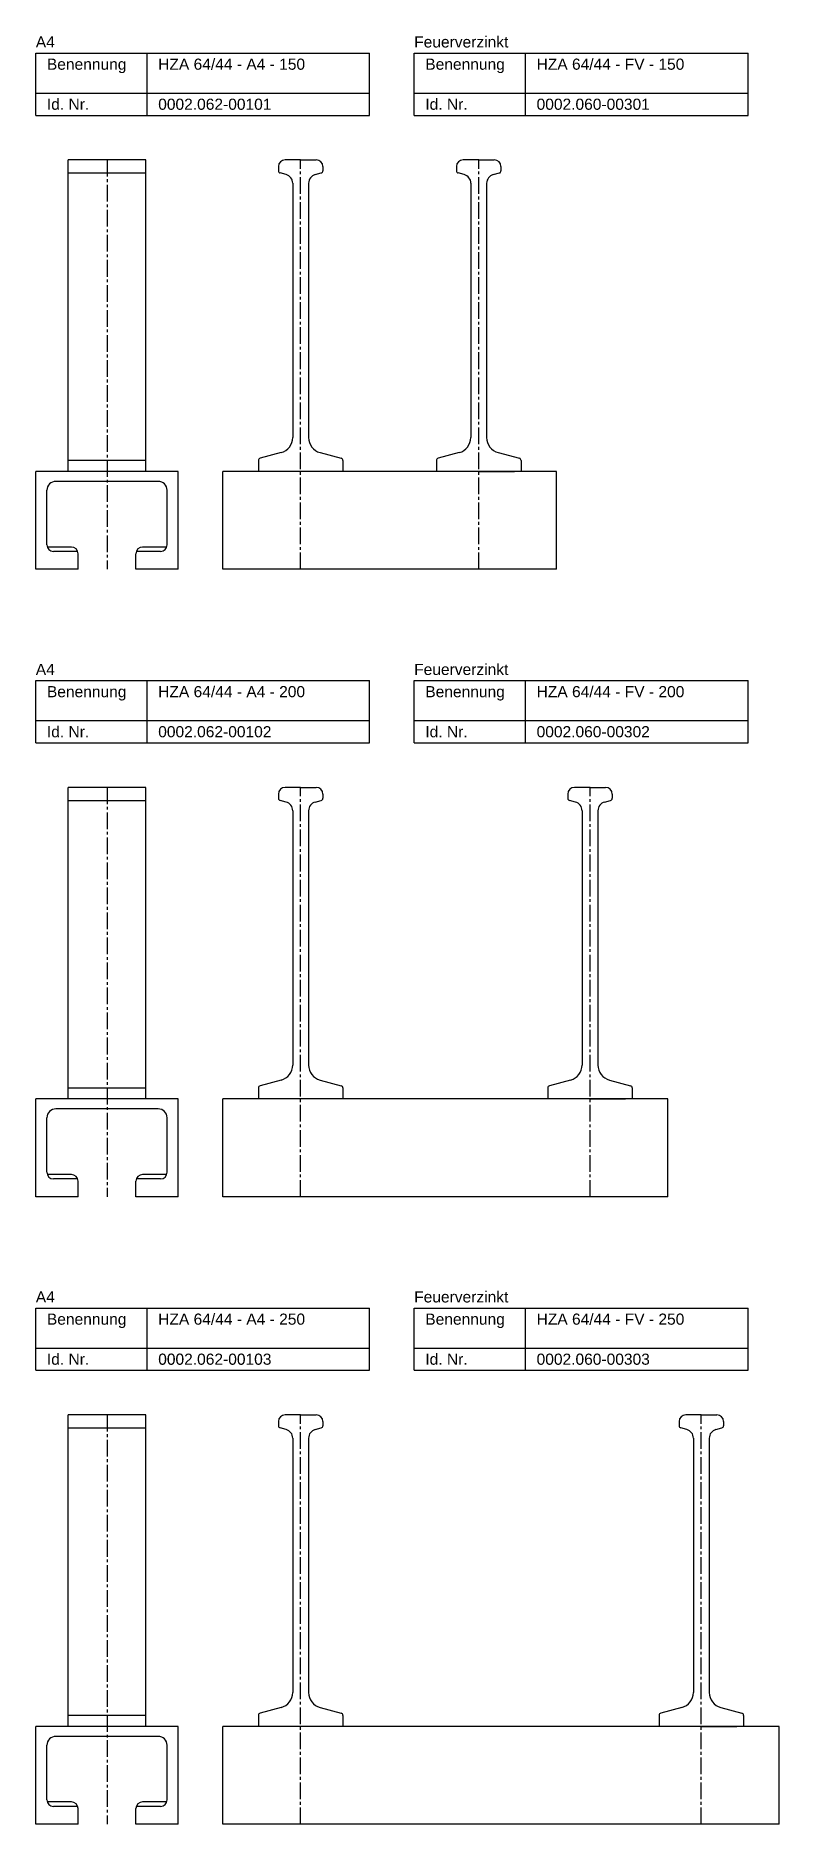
# Model space of a CAD drawing. Header units: millimetres. Extents: x -218 to 5936, y 987 to 3483.
# Drawn here: x -218 to 116, y 2679 to 3483 of the extents above; entities that cross this region are included whole.
import ezdxf

# ---------------------------------------------------------------- set-up
doc = ezdxf.new("R2010")
doc.units = ezdxf.units.MM
doc.header["$LTSCALE"] = 10
doc.linetypes.add('MITTE2', pattern=[1.125, 0.75, -0.125, 0.125, -0.125])
doc.layers.add('HALFEN', color=2, linetype='CONTINUOUS')
doc.styles.add('ARIAL50', font='arial.ttf', dxfattribs={"height": 5})

msp = doc.modelspace()

# ---------------------------------------------------------------- linework, layer by layer
at = {"layer": 'HALFEN'}
for p, q in [((-217.75, 3475.25), (-67.75, 3475.25)), ((-217.75, 3447.25), (-217.75, 3475.25)), ((-167.75, 3447.25), (-167.75, 3475.25)), ((-67.75, 3447.25), (-67.75, 3475.25)), ((-47.75, 3475.25), (102.25, 3475.25)), ((-47.75, 3447.25), (-47.75, 3475.25)), ((2.25, 3447.25), (2.25, 3475.25)), ((102.25, 3447.25), (102.25, 3475.25)), ((-217.75, 3457.25), (-67.75, 3457.25)), ((-47.75, 3457.25), (102.25, 3457.25)), ((-217.75, 3447.25), (-67.75, 3447.25)), ((-47.75, 3447.25), (102.25, 3447.25)), ((-203.25, 3287.25), (-203.25, 3427.25)), ((-168.25, 3427.25), (-203.25, 3427.25)), ((-168.25, 3287.25), (-168.25, 3427.25)), ((-108.75, 3424.25), (-108.75, 3422.32)), ((-98.75, 3427.25), (-105.75, 3427.25)), ((-98.75, 3427.25), (-91.75, 3427.25)), ((-88.75, 3424.25), (-88.75, 3422.32)), ((-28.75, 3424.25), (-28.75, 3422.32)), ((-18.75, 3427.25), (-25.75, 3427.25)), ((-18.75, 3427.25), (-11.75, 3427.25)), ((-8.75, 3424.25), (-8.75, 3422.32)), ((-168.25, 3421.25), (-203.25, 3421.25)), ((-105.26, 3420.62), (-108.01, 3421.35)), ((-102.3, 3416.75), (-102.3, 3302.46)), ((-95.2, 3416.75), (-95.2, 3302.46)), ((-92.24, 3420.62), (-89.49, 3421.35)), ((-25.26, 3420.62), (-28.01, 3421.35)), ((-22.3, 3416.75), (-22.3, 3302.46)), ((-15.2, 3416.75), (-15.2, 3302.46)), ((-12.24, 3420.62), (-9.49, 3421.35)), ((-107.49, 3295.7), (-117.01, 3293.15)), ((-90.01, 3295.7), (-80.49, 3293.15)), ((-27.49, 3295.7), (-37.01, 3293.15)), ((-10.01, 3295.7), (-0.49, 3293.15)), ((-203.25, 3292.25), (-168.25, 3292.25)), ((-117.75, 3292.18), (-117.75, 3287.25)), ((-79.75, 3292.18), (-79.75, 3287.25)), ((-37.75, 3292.18), (-37.75, 3287.25)), ((0.25, 3292.18), (0.25, 3287.25)), ((-153.75, 3287.25), (-217.75, 3287.25)), ((-217.75, 3243.25), (-217.75, 3287.25)), ((-162.75, 3282.75), (-208.75, 3282.75)), ((-153.75, 3243.25), (-153.75, 3287.25)), ((16.25, 3287.25), (-133.75, 3287.25)), ((-133.75, 3243.25), (-133.75, 3287.25)), ((-18.75, 3287.25), (-34.75, 3287.25)), ((-18.75, 3287.25), (-2.75, 3287.25)), ((16.25, 3243.25), (16.25, 3287.25)), ((-212.75, 3254.25), (-212.75, 3278.75)), ((-158.75, 3254.25), (-158.75, 3278.75)), ((-201.75, 3253.25), (-212.58, 3253.25)), ((-198.92, 3251.25), (-209.75, 3251.25)), ((-198.75, 3243.25), (-198.75, 3250.25)), ((-172.75, 3243.25), (-172.75, 3250.25)), ((-161.75, 3251.25), (-172.58, 3251.25)), ((-158.92, 3253.25), (-169.75, 3253.25)), ((-198.75, 3243.25), (-217.75, 3243.25)), ((-153.75, 3243.25), (-172.75, 3243.25)), ((16.25, 3243.25), (-133.75, 3243.25)), ((-217.75, 3193.25), (-67.75, 3193.25)), ((-217.75, 3165.25), (-217.75, 3193.25)), ((-167.75, 3165.25), (-167.75, 3193.25)), ((-67.75, 3165.25), (-67.75, 3193.25)), ((-47.75, 3193.25), (102.25, 3193.25)), ((-47.75, 3165.25), (-47.75, 3193.25)), ((2.25, 3165.25), (2.25, 3193.25)), ((102.25, 3165.25), (102.25, 3193.25)), ((-217.75, 3175.25), (-67.75, 3175.25)), ((-47.75, 3175.25), (102.25, 3175.25)), ((-217.75, 3165.25), (-67.75, 3165.25)), ((-47.75, 3165.25), (102.25, 3165.25)), ((-203.25, 3005.25), (-203.25, 3145.25)), ((-168.25, 3145.25), (-203.25, 3145.25)), ((-168.25, 3005.25), (-168.25, 3145.25)), ((-98.75, 3145.25), (-105.75, 3145.25)), ((-98.75, 3145.25), (-91.75, 3145.25)), ((31.25, 3145.25), (24.25, 3145.25)), ((31.25, 3145.25), (38.25, 3145.25)), ((-168.25, 3139.25), (-203.25, 3139.25)), ((-108.75, 3142.25), (-108.75, 3140.32)), ((-105.26, 3138.62), (-108.01, 3139.35)), ((-102.3, 3134.75), (-102.3, 3020.46)), ((-95.2, 3134.75), (-95.2, 3020.46)), ((-92.24, 3138.62), (-89.49, 3139.35)), ((-88.75, 3142.25), (-88.75, 3140.32)), ((21.25, 3142.25), (21.25, 3140.32)), ((24.74, 3138.62), (21.99, 3139.35)), ((27.7, 3134.75), (27.7, 3020.46)), ((34.8, 3134.75), (34.8, 3020.46)), ((37.76, 3138.62), (40.51, 3139.35)), ((41.25, 3142.25), (41.25, 3140.32)), ((-203.25, 3010.25), (-168.25, 3010.25)), ((-117.75, 3010.18), (-117.75, 3005.25)), ((-107.49, 3013.7), (-117.01, 3011.15)), ((-90.01, 3013.7), (-80.49, 3011.15)), ((-79.75, 3010.18), (-79.75, 3005.25)), ((12.25, 3010.18), (12.25, 3005.25)), ((22.51, 3013.7), (12.99, 3011.15)), ((39.99, 3013.7), (49.51, 3011.15)), ((50.25, 3010.18), (50.25, 3005.25)), ((-153.75, 3005.25), (-217.75, 3005.25)), ((-217.75, 2961.25), (-217.75, 3005.25)), ((-162.75, 3000.75), (-208.75, 3000.75)), ((-153.75, 2961.25), (-153.75, 3005.25)), ((66.25, 3005.25), (-133.75, 3005.25)), ((-133.75, 2961.25), (-133.75, 3005.25)), ((31.25, 3005.25), (15.25, 3005.25)), ((31.25, 3005.25), (47.25, 3005.25)), ((66.25, 2961.25), (66.25, 3005.25)), ((-212.75, 2972.25), (-212.75, 2996.75)), ((-158.75, 2972.25), (-158.75, 2996.75)), ((-201.75, 2971.25), (-212.58, 2971.25)), ((-198.92, 2969.25), (-209.75, 2969.25)), ((-198.75, 2961.25), (-198.75, 2968.25)), ((-172.75, 2961.25), (-172.75, 2968.25)), ((-161.75, 2969.25), (-172.58, 2969.25)), ((-158.92, 2971.25), (-169.75, 2971.25)), ((-198.75, 2961.25), (-217.75, 2961.25)), ((-153.75, 2961.25), (-172.75, 2961.25)), ((66.25, 2961.25), (-133.75, 2961.25)), ((-217.75, 2911.25), (-67.75, 2911.25)), ((-217.75, 2883.25), (-217.75, 2911.25)), ((-167.75, 2883.25), (-167.75, 2911.25)), ((-67.75, 2883.25), (-67.75, 2911.25)), ((-47.75, 2911.25), (102.25, 2911.25)), ((-47.75, 2883.25), (-47.75, 2911.25)), ((2.25, 2883.25), (2.25, 2911.25)), ((102.25, 2883.25), (102.25, 2911.25)), ((-217.75, 2893.25), (-67.75, 2893.25)), ((-47.75, 2893.25), (102.25, 2893.25)), ((-217.75, 2883.25), (-67.75, 2883.25)), ((-47.75, 2883.25), (102.25, 2883.25)), ((-203.25, 2723.25), (-203.25, 2863.25)), ((-168.25, 2863.25), (-203.25, 2863.25)), ((-168.25, 2723.25), (-168.25, 2863.25)), ((-98.75, 2863.25), (-105.75, 2863.25)), ((-98.75, 2863.25), (-91.75, 2863.25)), ((81.25, 2863.25), (74.25, 2863.25)), ((81.25, 2863.25), (88.25, 2863.25)), ((-168.25, 2857.25), (-203.25, 2857.25)), ((-108.75, 2860.25), (-108.75, 2858.32)), ((-105.26, 2856.62), (-108.01, 2857.35)), ((-92.24, 2856.62), (-89.49, 2857.35)), ((-88.75, 2860.25), (-88.75, 2858.32)), ((71.25, 2860.25), (71.25, 2858.32)), ((74.74, 2856.62), (71.99, 2857.35)), ((87.76, 2856.62), (90.51, 2857.35)), ((91.25, 2860.25), (91.25, 2858.32)), ((-102.3, 2852.76), (-102.3, 2738.46)), ((-95.2, 2852.76), (-95.2, 2738.46)), ((77.7, 2852.76), (77.7, 2738.46)), ((84.8, 2852.76), (84.8, 2738.46)), ((-203.25, 2728.25), (-168.25, 2728.25)), ((-117.75, 2728.19), (-117.75, 2723.25)), ((-107.49, 2731.7), (-117.01, 2729.15)), ((-90.01, 2731.7), (-80.49, 2729.15)), ((-79.75, 2728.19), (-79.75, 2723.25)), ((62.25, 2728.19), (62.25, 2723.25)), ((72.51, 2731.7), (62.99, 2729.15)), ((89.99, 2731.7), (99.51, 2729.15)), ((100.25, 2728.19), (100.25, 2723.25)), ((-153.75, 2723.25), (-217.75, 2723.25)), ((-217.75, 2679.25), (-217.75, 2723.25)), ((-162.75, 2718.75), (-208.75, 2718.75)), ((-153.75, 2679.25), (-153.75, 2723.25)), ((116.25, 2723.25), (-133.75, 2723.25)), ((-133.75, 2679.25), (-133.75, 2723.25)), ((81.25, 2723.25), (65.25, 2723.25)), ((81.25, 2723.25), (97.25, 2723.25)), ((116.25, 2679.25), (116.25, 2723.25)), ((-212.75, 2690.25), (-212.75, 2714.75)), ((-158.75, 2690.25), (-158.75, 2714.75)), ((-201.75, 2689.25), (-212.58, 2689.25)), ((-198.92, 2687.25), (-209.75, 2687.25)), ((-198.75, 2679.25), (-198.75, 2686.25)), ((-172.75, 2679.25), (-172.75, 2686.25)), ((-161.75, 2687.25), (-172.58, 2687.25)), ((-158.92, 2689.25), (-169.75, 2689.25)), ((-198.75, 2679.25), (-217.75, 2679.25)), ((-153.75, 2679.25), (-172.75, 2679.25)), ((116.25, 2679.25), (-133.75, 2679.25))]:
    msp.add_line(p, q, dxfattribs=at)
at = {"layer": 'HALFEN', "color": 1, "linetype": 'MITTE2'}
for p, q in [((-185.75, 3427.25), (-185.75, 3243.25)), ((-98.75, 3243.25), (-98.75, 3427.25)), ((-18.75, 3243.25), (-18.75, 3427.25)), ((-185.75, 3145.25), (-185.75, 2961.25)), ((-98.75, 2961.25), (-98.75, 3145.25)), ((31.25, 2961.25), (31.25, 3145.25)), ((-185.75, 2863.25), (-185.75, 2679.25)), ((-98.75, 2679.25), (-98.75, 2863.25)), ((81.25, 2679.25), (81.25, 2863.25))]:
    msp.add_line(p, q, dxfattribs=at)
at = {"layer": 'HALFEN'}
for centre, radius, start, end in [((-105.75, 3424.25), 3, 90, 180), ((-91.75, 3424.25), 3, 0, 90), ((-25.75, 3424.25), 3, 90, 180), ((-11.75, 3424.25), 3, 0, 90), ((-107.75, 3422.32), 1, 180, 255), ((-106.3, 3416.75), 4, 0, 75), ((-91.2, 3416.75), 4, 105, 180), ((-89.75, 3422.32), 1, 285, 0), ((-27.75, 3422.32), 1, 180, 255), ((-26.3, 3416.75), 4, 0, 75), ((-11.2, 3416.75), 4, 105, 180), ((-9.75, 3422.32), 1, 285, 0), ((-109.3, 3302.46), 7, 285, 0), ((-88.2, 3302.46), 7, 180, 255), ((-29.3, 3302.46), 7, 285, 0), ((-8.2, 3302.46), 7, 180, 255), ((-116.75, 3292.18), 1, 105, 180), ((-80.75, 3292.18), 1, 0, 75), ((-36.75, 3292.18), 1, 105, 180), ((-0.75, 3292.18), 1, 0, 75), ((-208.75, 3278.75), 4, 90, 180), ((-162.75, 3278.75), 4, 0, 90), ((-209.75, 3254.25), 3, 180, 270), ((-201.75, 3250.25), 3, 0, 90), ((-169.75, 3250.25), 3, 90, 180), ((-161.75, 3254.25), 3, 270, 0), ((-105.75, 3142.25), 3, 90, 180), ((-91.75, 3142.25), 3, 0, 90), ((24.25, 3142.25), 3, 90, 180), ((38.25, 3142.25), 3, 0, 90), ((-107.75, 3140.32), 1, 180, 255), ((-106.3, 3134.75), 4, 0, 75), ((-91.2, 3134.75), 4, 105, 180), ((-89.75, 3140.32), 1, 285, 0), ((22.25, 3140.32), 1, 180, 255), ((23.7, 3134.75), 4, 0, 75), ((38.8, 3134.75), 4, 105, 180), ((40.25, 3140.32), 1, 285, 0), ((-109.3, 3020.46), 7, 285, 0), ((-88.2, 3020.46), 7, 180, 255), ((20.7, 3020.46), 7, 285, 0), ((41.8, 3020.46), 7, 180, 255), ((-116.75, 3010.18), 1, 105, 180), ((-80.75, 3010.18), 1, 0, 75), ((13.25, 3010.18), 1, 105, 180), ((49.25, 3010.18), 1, 0, 75), ((-208.75, 2996.75), 4, 90, 180), ((-162.75, 2996.75), 4, 0, 90), ((-209.75, 2972.25), 3, 180, 270), ((-201.75, 2968.25), 3, 0, 90), ((-169.75, 2968.25), 3, 90, 180), ((-161.75, 2972.25), 3, 270, 0), ((-105.75, 2860.25), 3, 90, 180), ((-91.75, 2860.25), 3, 0, 90), ((74.25, 2860.25), 3, 90, 180), ((88.25, 2860.25), 3, 0, 90), ((-107.75, 2858.32), 1, 180, 255), ((-106.3, 2852.76), 4, 0, 75), ((-91.2, 2852.76), 4, 105, 180), ((-89.75, 2858.32), 1, 285, 0), ((72.25, 2858.32), 1, 180, 255), ((73.7, 2852.76), 4, 0, 75), ((88.8, 2852.76), 4, 105, 180), ((90.25, 2858.32), 1, 285, 0), ((-109.3, 2738.46), 7, 285, 0), ((-88.2, 2738.46), 7, 180, 255), ((70.7, 2738.46), 7, 285, 0), ((91.8, 2738.46), 7, 180, 255), ((-116.75, 2728.19), 1, 105, 180), ((-80.75, 2728.19), 1, 0, 75), ((63.25, 2728.19), 1, 105, 180), ((99.25, 2728.19), 1, 0, 75), ((-208.75, 2714.75), 4, 90, 180), ((-162.75, 2714.75), 4, 0, 90), ((-209.75, 2690.25), 3, 180, 270), ((-201.75, 2686.25), 3, 0, 90), ((-169.75, 2686.25), 3, 90, 180), ((-161.75, 2690.25), 3, 270, 0)]:
    msp.add_arc(centre, radius, start, end, dxfattribs=at)

# ---------------------------------------------------------------- texts
at = {"layer": 'HALFEN', "style": 'ARIAL50'}
for s, p in [('A4', (-217.75, 3477.75)), ('Feuerverzinkt', (-47.75, 3477.75)), ('Benennung', (-212.75, 3467.75)), ('HZA 64/44 - A4 - 150', (-162.75, 3467.75)), ('Benennung', (-42.75, 3467.75)), ('HZA 64/44 - FV - 150', (7.25, 3467.75)), ('Id. Nr.', (-212.75, 3449.75)), ('0002.062-00101', (-162.75, 3449.75)), ('Id. Nr.', (-42.75, 3449.75)), ('0002.060-00301', (7.25, 3449.75)), ('A4', (-217.75, 3195.75)), ('Feuerverzinkt', (-47.75, 3195.75)), ('HZA 64/44 - A4 - 200', (-162.75, 3185.75)), ('HZA 64/44 - FV - 200', (7.25, 3185.75)), ('Benennung', (-212.75, 3185.75)), ('Benennung', (-42.75, 3185.75)), ('Id. Nr.', (-212.75, 3167.75)), ('0002.062-00102', (-162.75, 3167.75)), ('Id. Nr.', (-42.75, 3167.75)), ('0002.060-00302', (7.25, 3167.75)), ('A4', (-217.75, 2913.75)), ('Feuerverzinkt', (-47.75, 2913.75)), ('Benennung', (-212.75, 2903.75)), ('HZA 64/44 - A4 - 250', (-162.75, 2903.75)), ('Benennung', (-42.75, 2903.75)), ('HZA 64/44 - FV - 250', (7.25, 2903.75)), ('Id. Nr.', (-212.75, 2885.75)), ('0002.062-00103', (-162.75, 2885.75)), ('Id. Nr.', (-42.75, 2885.75)), ('0002.060-00303', (7.25, 2885.75))]:
    msp.add_text(s, height=5, dxfattribs=at).set_placement(p)

doc.saveas('drawing.dxf')
